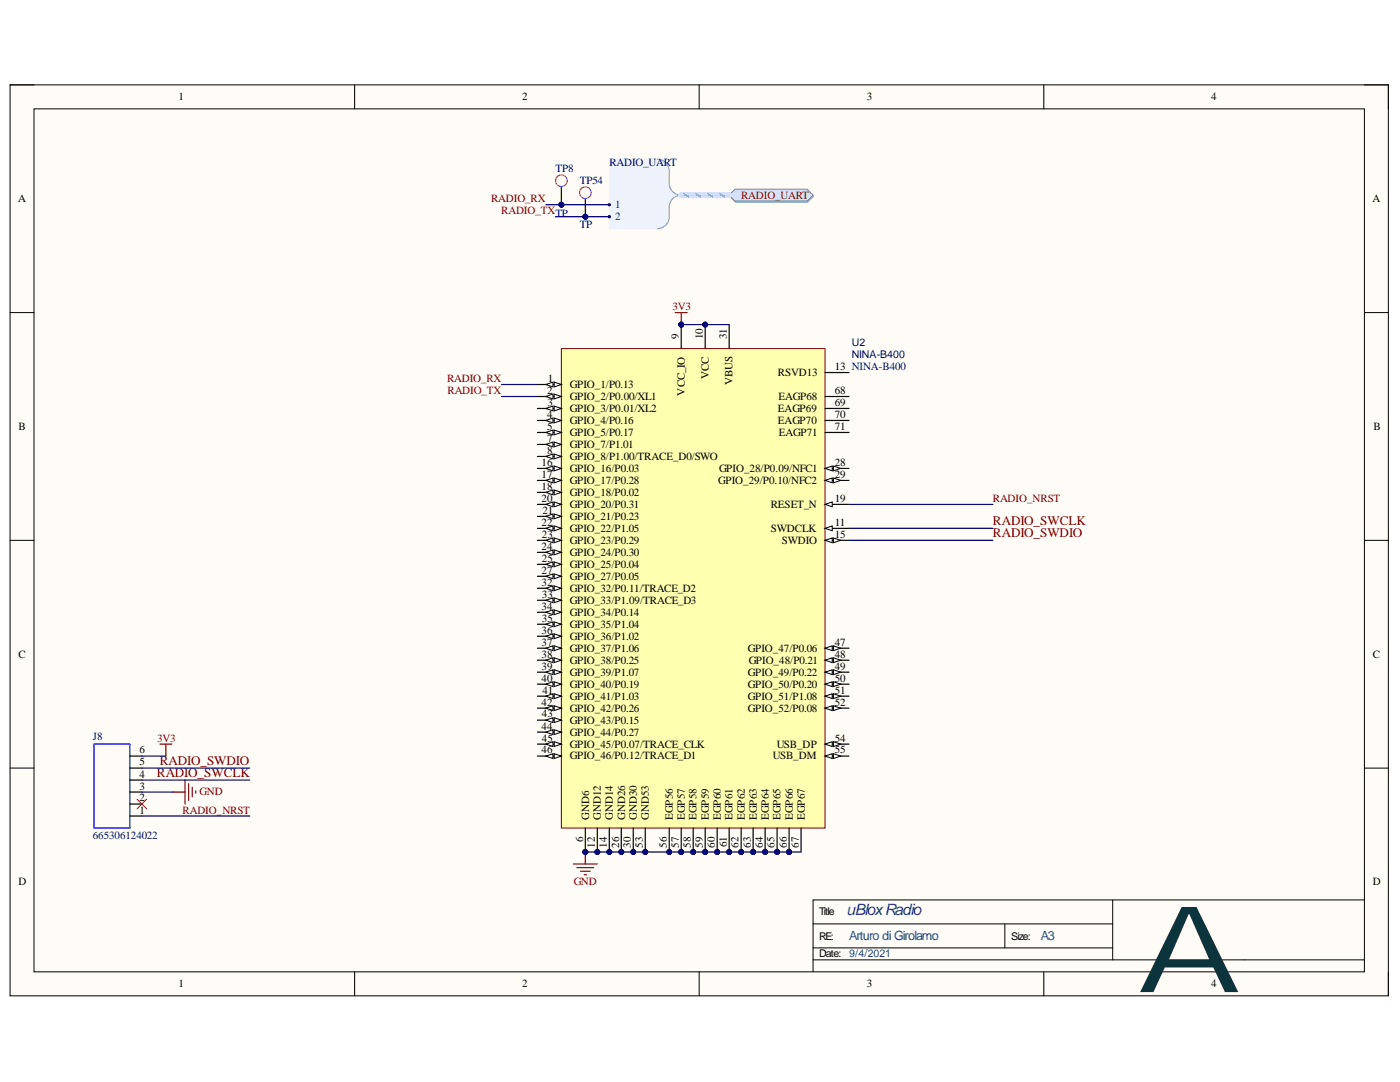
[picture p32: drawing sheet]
<svg xmlns="http://www.w3.org/2000/svg" width="279mm" height="216mm" viewBox="0 0 279 216" stroke-linecap="round" stroke-linejoin="round" font-family="sans-serif">
<defs><g id="words">
<text font-size="23.9" fill="#0c343d" x="226.9" y="198">A</text>
<text font-size="3.1" fill="#0b5394" x="169" y="182.7">uBloxRadio</text>
<g font-size="2.6" fill="#800000">
<text x="198.1" y="107.2">RADIO_SWDIO</text>
<text x="198.1" y="104.9">RADIO_SWCLK</text>
<text x="31.3" y="155.1">RADIO_SWCLK</text>
<text x="31.9" y="152.6">RADIO_SWDIO</text>
</g>
<g font-size="2.5" fill="#0b5394">
<text x="169.5" y="187.6">Arturo di Girolamo</text>
<text x="207.7" y="187.6">A3</text>
</g>
<g font-size="2.2">
<text x="35.6" y="20">1</text>
<text x="104.2" y="20">2</text>
<text x="173" y="20">3</text>
<text x="241.7" y="20">4</text>
<text x="3.6" y="40.3">A</text>
<text x="273.9" y="40.3">A</text>
<text x="135.5" y="67.6" transform="rotate(-90 135.5 67.6)">9</text>
<text x="140.3" y="67.6" transform="rotate(-90 140.3 67.6)">10</text>
<text x="145" y="67.6" transform="rotate(-90 145 67.6)">31</text>
<text x="109.3" y="76.2">1</text>
<text x="113.7" y="77.5">GPIO_1/P0.13</text>
<text x="141.5" y="75.6" transform="rotate(-90 141.5 75.6)">VCC</text>
<text x="146.2" y="76.9" transform="rotate(-90 146.2 76.9)">VBUS</text>
<text x="155.3" y="75">RSVD13</text>
<text x="166.6" y="73.8">13 NINA-B400</text>
<text x="109.2" y="78.6">2</text>
<text x="109.2" y="83.4">4</text>
<text x="109.3" y="81">3</text>
<text x="113.7" y="79.8">GPIO_2/P0.00/XL1</text>
<text x="113.7" y="82.2">GPIO_3/P0.01/XL2</text>
<text x="136.7" y="79" transform="rotate(-90 136.7 79)">VCC_IO</text>
<text x="155.3" y="82.2">EAGP69</text>
<text x="155.4" y="79.8">EAGP68</text>
<text x="166.6" y="78.6">68</text>
<text x="166.6" y="81">69</text>
<text x="166.6" y="83.4">70</text>
<text x="3.7" y="85.8">B</text>
<text x="109.2" y="85.8">5</text>
<text x="109.2" y="88.2">7</text>
<text x="113.7" y="87">GPIO_5/P0.17</text>
<text x="113.7" y="84.6">GPIO_4/P0.16</text>
<text x="113.7" y="89.4">GPIO_7/P1.01</text>
<text x="155.3" y="84.6">EAGP70</text>
<text x="155.4" y="87">EAGP71</text>
<text x="166.6" y="85.8">71</text>
<text x="274.1" y="85.8">B</text>
<text x="108.1" y="95.4">17</text>
<text x="108.1" y="92.9">16</text>
<text x="109.2" y="90.6">8</text>
<text x="113.7" y="91.7">GPIO_8/P1.00/TRACE_D0/SWO</text>
<text x="113.7" y="94.2">GPIO_16/P0.03</text>
<text x="143.5" y="94.2">GPIO_28/P0.09/NFC1</text>
<text x="166.6" y="92.9">28</text>
<text x="166.6" y="95.4">29</text>
<text x="108.1" y="100.1">20</text>
<text x="108.1" y="97.8">18</text>
<text x="113.7" y="101.3">GPIO_20/P0.31</text>
<text x="113.7" y="96.6">GPIO_17/P0.28</text>
<text x="113.7" y="98.9">GPIO_18/P0.02</text>
<text x="143.3" y="96.6">GPIO_29/P0.10/NFC2</text>
<text x="153.8" y="101.3">RESET_N</text>
<text x="166.6" y="100.1">19</text>
<text x="108.1" y="104.9">22</text>
<text x="108.2" y="107.3">23</text>
<text x="108.2" y="102.6">21</text>
<text x="113.7" y="106.1">GPIO_22/P1.05</text>
<text x="113.7" y="103.8">GPIO_21/P0.23</text>
<text x="153.8" y="106.1">SWDCLK</text>
<text x="166.6" y="107.3">15</text>
<text x="166.6" y="104.9">11</text>
<text x="108.1" y="109.7">24</text>
<text x="108.2" y="112.1">25</text>
<text x="113.7" y="113.3">GPIO_25/P0.04</text>
<text x="113.7" y="110.9">GPIO_24/P0.30</text>
<text x="113.7" y="108.5">GPIO_23/P0.29</text>
<text x="156" y="108.5">SWDIO</text>
<text x="108.1" y="114.5">27</text>
<text x="108.1" y="116.9">32</text>
<text x="108.2" y="119.3">33</text>
<text x="113.7" y="115.7">GPIO_27/P0.05</text>
<text x="113.7" y="118">GPIO_32/P0.11/TRACE_D2</text>
<text x="108.1" y="121.7">34</text>
<text x="108.2" y="124.1">35</text>
<text x="113.7" y="120.5">GPIO_33/P1.09/TRACE_D3</text>
<text x="113.7" y="122.9">GPIO_34/P0.14</text>
<text x="113.7" y="125.2">GPIO_35/P1.04</text>
<text x="3.7" y="131.2">C</text>
<text x="108.1" y="126.4">36</text>
<text x="108.1" y="128.9">37</text>
<text x="108.1" y="131.2">38</text>
<text x="113.7" y="127.7">GPIO_36/P1.02</text>
<text x="113.7" y="130.1">GPIO_37/P1.06</text>
<text x="149.3" y="130.1">GPIO_47/P0.06</text>
<text x="166.6" y="131.2">48</text>
<text x="166.6" y="128.9">47</text>
<text x="274" y="131.2">C</text>
<text x="108.1" y="133.6">39</text>
<text x="108.1" y="136.1">40</text>
<text x="113.7" y="132.4">GPIO_38/P0.25</text>
<text x="113.7" y="134.8">GPIO_39/P1.07</text>
<text x="113.7" y="137.2">GPIO_40/P0.19</text>
<text x="149.3" y="134.8">GPIO_49/P0.22</text>
<text x="149.3" y="137.2">GPIO_50/P0.20</text>
<text x="149.4" y="132.4">GPIO_48/P0.21</text>
<text x="166.6" y="133.6">49</text>
<text x="166.6" y="136.1">50</text>
<text x="108.1" y="140.8">42</text>
<text x="108.2" y="143.2">43</text>
<text x="108.2" y="138.4">41</text>
<text x="113.7" y="139.6">GPIO_41/P1.03</text>
<text x="113.7" y="142">GPIO_42/P0.26</text>
<text x="149.3" y="139.6">GPIO_51/P1.08</text>
<text x="149.3" y="142">GPIO_52/P0.08</text>
<text x="166.6" y="138.4">51</text>
<text x="166.6" y="140.8">52</text>
<text x="108.1" y="145.6">44</text>
<text x="108.2" y="148">45</text>
<text x="113.7" y="144.4">GPIO_43/P0.15</text>
<text x="113.7" y="146.8">GPIO_44/P0.27</text>
<text x="113.7" y="149.2">GPIO_45/P0.07/TRACE_CLK</text>
<text x="155" y="149.2">USB_DP</text>
<text x="166.6" y="148">54</text>
<text x="27.8" y="155.2">4</text>
<text x="27.8" y="152.7">5</text>
<text x="27.8" y="150.3">6</text>
<text x="108.1" y="150.3">46</text>
<text x="113.7" y="151.5">GPIO_46/P0.12/TRACE_D1</text>
<text x="154.3" y="151.5">USB_DM</text>
<text x="166.6" y="150.3">55</text>
<text x="27.8" y="159.9">2</text>
<text x="27.8" y="157.5">3</text>
<text x="27.8" y="162.4">1</text>
<text x="117.5" y="163.5" transform="rotate(-90 117.5 163.5)">GND6</text>
<text x="119.9" y="163.5" transform="rotate(-90 119.9 163.5)">GND12</text>
<text x="122.3" y="163.5" transform="rotate(-90 122.3 163.5)">GND14</text>
<text x="124.7" y="163.5" transform="rotate(-90 124.7 163.5)">GND26</text>
<text x="127.1" y="163.5" transform="rotate(-90 127.1 163.5)">GND30</text>
<text x="129.5" y="163.5" transform="rotate(-90 129.5 163.5)">GND53</text>
<text x="134.3" y="163.5" transform="rotate(-90 134.3 163.5)">EGP56</text>
<text x="136.7" y="163.5" transform="rotate(-90 136.7 163.5)">EGP57</text>
<text x="139" y="163.5" transform="rotate(-90 139 163.5)">EGP58</text>
<text x="141.5" y="163.5" transform="rotate(-90 141.5 163.5)">EGP59</text>
<text x="143.8" y="163.5" transform="rotate(-90 143.8 163.5)">EGP60</text>
<text x="146.2" y="163.5" transform="rotate(-90 146.2 163.5)">EGP61</text>
<text x="148.7" y="163.5" transform="rotate(-90 148.7 163.5)">EGP62</text>
<text x="151" y="163.5" transform="rotate(-90 151 163.5)">EGP63</text>
<text x="153.4" y="163.5" transform="rotate(-90 153.4 163.5)">EGP64</text>
<text x="155.8" y="163.5" transform="rotate(-90 155.8 163.5)">EGP65</text>
<text x="158.2" y="163.5" transform="rotate(-90 158.2 163.5)">EGP66</text>
<text x="160.6" y="163.5" transform="rotate(-90 160.6 163.5)">EGP67</text>
<text x="116.4" y="168.1" transform="rotate(-90 116.4 168.1)">6</text>
<text x="118.7" y="169.2" transform="rotate(-90 118.7 169.2)">12</text>
<text x="121.1" y="169.2" transform="rotate(-90 121.1 169.2)">14</text>
<text x="123.6" y="169.2" transform="rotate(-90 123.6 169.2)">26</text>
<text x="125.9" y="169.2" transform="rotate(-90 125.9 169.2)">30</text>
<text x="128.3" y="169.1" transform="rotate(-90 128.3 169.1)">53</text>
<text x="133.1" y="169.2" transform="rotate(-90 133.1 169.2)">56</text>
<text x="135.5" y="169.2" transform="rotate(-90 135.5 169.2)">57</text>
<text x="137.8" y="169.2" transform="rotate(-90 137.8 169.2)">58</text>
<text x="140.3" y="169.2" transform="rotate(-90 140.3 169.2)">59</text>
<text x="142.7" y="169.2" transform="rotate(-90 142.7 169.2)">60</text>
<text x="145" y="169" transform="rotate(-90 145 169)">61</text>
<text x="147.4" y="169.2" transform="rotate(-90 147.4 169.2)">62</text>
<text x="149.9" y="169.1" transform="rotate(-90 149.9 169.1)">63</text>
<text x="152.2" y="169.2" transform="rotate(-90 152.2 169.2)">64</text>
<text x="154.6" y="169.1" transform="rotate(-90 154.6 169.1)">65</text>
<text x="157" y="169.2" transform="rotate(-90 157 169.2)">66</text>
<text x="159.4" y="169.2" transform="rotate(-90 159.4 169.2)">67</text>
<text x="3.7" y="176.6">D</text>
<text x="274" y="176.6">D</text>
<text x="35.6" y="197">1</text>
<text x="104.2" y="197">2</text>
<text x="173" y="197">3</text>
<text x="241.7" y="197">4</text>
</g>
<g font-size="2.2" fill="#000080">
<text x="110.9" y="34.4">TP8</text>
<text x="121.6" y="33.1">RADIO_UART</text>
<text x="115.7" y="36.8">TP54</text>
<text x="115.7" y="45.6">TP</text>
<text x="18.5" y="147.7">J8</text>
<text x="18.5" y="167.3">665306124022</text>
</g>
<g font-size="2.2" fill="#800000">
<text x="98" y="40.3">RADIO_RX</text>
<text x="147.9" y="39.7">RADIO_UART</text>
<text x="100" y="42.7">RADIO_TXTP</text>
<text x="134.2" y="61.9">3V3</text>
<text x="89.2" y="76.2">RADIO_RX</text>
<text x="89.3" y="78.6">RADIO_TX</text>
<text x="198.1" y="100.1">RADIO_NRST</text>
<text x="31.4" y="148">3V3</text>
<text x="39.8" y="158.7">GND</text>
<text x="36.4" y="162.4">RADIO_NRST</text>
<text x="114.5" y="176.6">GND</text>
</g>
<g font-size="2.2" fill="#003a70">
<text x="122.8" y="41.5">1</text>
<text x="122.8" y="44">2</text>
</g>
<g font-size="2.1" fill="#000080">
<text x="170" y="69.1">U2</text>
<text x="170" y="71.5">NINA-B400</text>
</g>
<g font-size="2.1">
<text x="163.5" y="182.7">Title</text>
<text x="163.5" y="191">Date:</text>
<text x="163.5" y="187.5">RE:</text>
<text x="201.8" y="187.5">Size:</text>
</g>
<text font-size="2.1" fill="#0b5394" x="169.5" y="191">9/4/2021</text>
</g></defs>
<path d="M2 16.9h275.1v181.8h-275.1z" fill-rule="evenodd" fill="#fffcf8"/>
<path d="M2 16.9h275.1v181.8h-275.1z" fill="none" stroke="#000" stroke-width=".2"/>
<path d="M6.8 21.7h265.5v172.2h-265.5z" fill-rule="evenodd" fill="#fffcf8"/>
<g fill="none" stroke="#000" stroke-width=".2">
<path d="M2 16.9h4.8M70.8 16.9v4.8M139.5 16.9v4.8M208.3 16.9v4.8M272.3 16.9h4.8v4.8M6.8 21.7h265.5v172.2h-265.5zM2 62.4h4.8M272.3 62.4h4.8M2 107.8h4.8M272.3 107.8h4.8M2 153.3h4.8M272.3 153.3h4.8"/>
<path d="M222.1 179.6v11.9M272.3 179.6h-110v14.3M70.8 193.9v4.8M139.5 193.9v4.8M162.3 184.4h59.8M162.3 191.5h110M162.3 189.1h59.8M200.5 184.4v4.7M208.3 193.9v4.8M277.1 193.9v4.8"/>
</g>
<path d="M31.9 148.5h2.4M33.1 148.5v2.4M34.5 158h2.4M36.9 155.7v4.7M37.6 156.4v3.3M38.4 157.1v1.9M39.1 157.8v.5" fill="none" stroke="#800000" stroke-width=".24"/>
<path d="M27.4 159.5l1.9 1.9M29.3 159.5l-1.9 1.9" fill="none" stroke="#f00" stroke-width=".2"/>
<path d="M121.6 31.8h9.6l1.2 .3 .9 .9 .3 1.2v2.9l.6 1 1.2 .8-1.2 .8-.6 1v2.5l-.3 1.2-.9 .9-1.2 .3h-9.6z" fill-rule="evenodd" fill="#edf2fb"/>
<path d="M121.6 31.8h9.6l1.2 .3 .9 .9 .3 1.2v2.9l.6 1 1.2 .8-1.2 .8-.6 1v2.5l-.3 1.2-.9 .9-1.2 .3h-9.6z" fill="none" stroke="#edf2fb" stroke-width=".2"/>
<path d="M131.2 31.8a2.39 2.39 0 0 1 2.4 2.4v2.3a2.39 2.39 0 0 0 2.4 2.4 2.4 2.4 0 0 0-2.4 2.4 3.8 3.8 0 0 1-.9 3.8l-1 .5h-.5" fill="none" stroke="#8f9ec9" stroke-width=".24"/>
<circle cx="121.6" cy="40.8" r=".24" fill="#003a70"/>
<circle cx="121.6" cy="40.8" r=".24" fill="none" stroke="#003a70" stroke-width=".2"/>
<circle cx="121.6" cy="43.2" r=".24" fill="#003a70"/>
<circle cx="121.6" cy="43.2" r=".24" fill="none" stroke="#003a70" stroke-width=".2"/>
<path d="M145.6 39.2l1.2-1.2h14.4l1.2 1.2-1.2 1.2h-14.4z" fill-rule="evenodd" fill="#bac0ca"/>
<path d="M145.6 39.2l1.2-1.2h14.4l1.2 1.2-1.2 1.2h-14.4z" fill="none" stroke="#a6acb6" stroke-width=".2"/>
<path d="M145.5 38.9l1.2-1.2h14.4l1.2 1.2-1.2 1.2h-14.4z" fill-rule="evenodd" fill="#d5e4ff"/>
<path d="M145.5 38.9l1.2-1.2h14.4l1.2 1.2-1.2 1.2h-14.4z" fill="none" stroke="#71809b" stroke-width=".2"/>
<path d="M18.7 148.5h7.2v16.7h-7.2z" fill="none" stroke="#00f" stroke-width=".24"/>
<path d="M25.9 158h2.4M25.9 155.7h2.4M25.9 153.3h2.4M25.9 150.9h2.4M25.9 162.8h2.4M25.9 160.4h2.4" fill="none" stroke="#000" stroke-width=".24"/>
<circle cx="140.7" cy="64.8" r=".48" fill="#000080"/>
<circle cx="140.7" cy="64.8" r=".48" fill="none" stroke="#000080" stroke-width=".2"/>
<circle cx="136" cy="64.8" r=".48" fill="#000080"/>
<circle cx="136" cy="64.8" r=".48" fill="none" stroke="#000080" stroke-width=".2"/>
<circle cx="126.4" cy="170" r=".48" fill="#000080"/>
<circle cx="126.4" cy="170" r=".48" fill="none" stroke="#000080" stroke-width=".2"/>
<circle cx="128.8" cy="170" r=".48" fill="#000080"/>
<circle cx="128.8" cy="170" r=".48" fill="none" stroke="#000080" stroke-width=".2"/>
<circle cx="116.8" cy="170" r=".48" fill="#000080"/>
<circle cx="116.8" cy="170" r=".48" fill="none" stroke="#000080" stroke-width=".2"/>
<circle cx="119.2" cy="170" r=".48" fill="#000080"/>
<circle cx="119.2" cy="170" r=".48" fill="none" stroke="#000080" stroke-width=".2"/>
<circle cx="121.6" cy="170" r=".48" fill="#000080"/>
<circle cx="121.6" cy="170" r=".48" fill="none" stroke="#000080" stroke-width=".2"/>
<circle cx="124" cy="170" r=".48" fill="#000080"/>
<circle cx="124" cy="170" r=".48" fill="none" stroke="#000080" stroke-width=".2"/>
<circle cx="133.6" cy="170" r=".48" fill="#000080"/>
<circle cx="133.6" cy="170" r=".48" fill="none" stroke="#000080" stroke-width=".2"/>
<circle cx="136" cy="170" r=".48" fill="#000080"/>
<circle cx="136" cy="170" r=".48" fill="none" stroke="#000080" stroke-width=".2"/>
<circle cx="138.3" cy="170" r=".48" fill="#000080"/>
<circle cx="138.3" cy="170" r=".48" fill="none" stroke="#000080" stroke-width=".2"/>
<circle cx="140.7" cy="170" r=".48" fill="#000080"/>
<circle cx="140.7" cy="170" r=".48" fill="none" stroke="#000080" stroke-width=".2"/>
<circle cx="143.1" cy="170" r=".48" fill="#000080"/>
<circle cx="143.1" cy="170" r=".48" fill="none" stroke="#000080" stroke-width=".2"/>
<circle cx="145.5" cy="170" r=".48" fill="#000080"/>
<circle cx="145.5" cy="170" r=".48" fill="none" stroke="#000080" stroke-width=".2"/>
<circle cx="147.9" cy="170" r=".48" fill="#000080"/>
<circle cx="147.9" cy="170" r=".48" fill="none" stroke="#000080" stroke-width=".2"/>
<circle cx="150.3" cy="170" r=".48" fill="#000080"/>
<circle cx="150.3" cy="170" r=".48" fill="none" stroke="#000080" stroke-width=".2"/>
<circle cx="152.7" cy="170" r=".48" fill="#000080"/>
<circle cx="152.7" cy="170" r=".48" fill="none" stroke="#000080" stroke-width=".2"/>
<circle cx="155.1" cy="170" r=".48" fill="#000080"/>
<circle cx="155.1" cy="170" r=".48" fill="none" stroke="#000080" stroke-width=".2"/>
<circle cx="157.5" cy="170" r=".48" fill="#000080"/>
<circle cx="157.5" cy="170" r=".48" fill="none" stroke="#000080" stroke-width=".2"/>
<path d="M112 69.6h52.7v95.6h-52.7z" fill-rule="evenodd" fill="#ffffb0"/>
<path d="M112 69.6h52.7v95.6h-52.7z" fill="none" stroke="#800000" stroke-width=".2"/>
<path d="M140.7 64.8v4.8" fill="none" stroke="#000" stroke-width=".24"/>
<circle cx="140.7" cy="64.8" r=".48" fill="#000080"/>
<circle cx="140.7" cy="64.8" r=".48" fill="none" stroke="#000080" stroke-width=".2"/>
<path d="M136 64.8v4.8" fill="none" stroke="#000" stroke-width=".24"/>
<circle cx="136" cy="64.8" r=".48" fill="#000080"/>
<circle cx="136" cy="64.8" r=".48" fill="none" stroke="#000080" stroke-width=".2"/>
<path d="M107.2 115h4.8" fill="none" stroke="#000" stroke-width=".24"/>
<path d="M110.6 114.5l1.4 .5-1.4 .5z" fill="#f8fcff"/>
<path d="M110.6 114.5l1.4 .5-1.4 .5z" fill="none" stroke="#000" stroke-width=".2"/>
<path d="M108.9 115l1.5-.5v1z" fill="#f8fcff"/>
<path d="M108.9 115l1.5-.5v1z" fill="none" stroke="#000" stroke-width=".2"/>
<path d="M164.7 93.5h4.7" fill="none" stroke="#000" stroke-width=".24"/>
<path d="M164.7 93.5l1.4-.5v.9z" fill="#f8fcff"/>
<path d="M164.7 93.5l1.4-.5v.9z" fill="none" stroke="#000" stroke-width=".2"/>
<path d="M166.3 93l1.5 .5-1.5 .4z" fill="#f8fcff"/>
<path d="M166.3 93l1.5 .5-1.5 .4z" fill="none" stroke="#000" stroke-width=".2"/>
<path d="M164.7 95.9h4.7" fill="none" stroke="#000" stroke-width=".24"/>
<path d="M164.7 95.9l1.4-.5v.9z" fill="#f8fcff"/>
<path d="M164.7 95.9l1.4-.5v.9z" fill="none" stroke="#000" stroke-width=".2"/>
<path d="M166.3 95.4l1.5 .5-1.5 .4z" fill="#f8fcff"/>
<path d="M166.3 95.4l1.5 .5-1.5 .4z" fill="none" stroke="#000" stroke-width=".2"/>
<path d="M107.2 86.3h4.8" fill="none" stroke="#000" stroke-width=".24"/>
<path d="M110.6 85.8l1.4 .5-1.4 .5z" fill="#f8fcff"/>
<path d="M110.6 85.8l1.4 .5-1.4 .5z" fill="none" stroke="#000" stroke-width=".2"/>
<path d="M108.9 86.3l1.5-.5v1z" fill="#f8fcff"/>
<path d="M108.9 86.3l1.5-.5v1z" fill="none" stroke="#000" stroke-width=".2"/>
<path d="M164.7 74.3h4.7M164.7 100.6h4.7" fill="none" stroke="#000" stroke-width=".24"/>
<path d="M164.7 100.6l1.4-.4v.9z" fill="#f8fcff"/>
<path d="M164.7 100.6l1.4-.4v.9z" fill="none" stroke="#000" stroke-width=".2"/>
<path d="M107.2 91.1h4.8" fill="none" stroke="#000" stroke-width=".24"/>
<path d="M110.6 90.6l1.4 .5-1.4 .5z" fill="#f8fcff"/>
<path d="M110.6 90.6l1.4 .5-1.4 .5z" fill="none" stroke="#000" stroke-width=".2"/>
<path d="M108.9 91.1l1.5-.5v1z" fill="#f8fcff"/>
<path d="M108.9 91.1l1.5-.5v1z" fill="none" stroke="#000" stroke-width=".2"/>
<path d="M164.7 107.8h4.7" fill="none" stroke="#000" stroke-width=".24"/>
<path d="M164.7 107.8l1.4-.5v1z" fill="#f8fcff"/>
<path d="M164.7 107.8l1.4-.5v1z" fill="none" stroke="#000" stroke-width=".2"/>
<path d="M166.3 107.3l1.5 .5-1.5 .5z" fill="#f8fcff"/>
<path d="M166.3 107.3l1.5 .5-1.5 .5z" fill="none" stroke="#000" stroke-width=".2"/>
<path d="M107.2 79.1h4.8" fill="none" stroke="#000" stroke-width=".24"/>
<path d="M110.6 78.6l1.4 .5-1.4 .5z" fill="#f8fcff"/>
<path d="M110.6 78.6l1.4 .5-1.4 .5z" fill="none" stroke="#000" stroke-width=".2"/>
<path d="M108.9 79.1l1.5-.5v1z" fill="#f8fcff"/>
<path d="M108.9 79.1l1.5-.5v1z" fill="none" stroke="#000" stroke-width=".2"/>
<path d="M107.2 100.6h4.8" fill="none" stroke="#000" stroke-width=".24"/>
<path d="M110.6 100.2l1.4 .4-1.4 .5z" fill="#f8fcff"/>
<path d="M110.6 100.2l1.4 .4-1.4 .5z" fill="none" stroke="#000" stroke-width=".2"/>
<path d="M108.9 100.6l1.5-.4v.9z" fill="#f8fcff"/>
<path d="M108.9 100.6l1.5-.4v.9z" fill="none" stroke="#000" stroke-width=".2"/>
<path d="M107.2 95.9h4.8" fill="none" stroke="#000" stroke-width=".24"/>
<path d="M110.6 95.4l1.4 .5-1.4 .4z" fill="#f8fcff"/>
<path d="M110.6 95.4l1.4 .5-1.4 .4z" fill="none" stroke="#000" stroke-width=".2"/>
<path d="M108.9 95.9l1.5-.5v.9z" fill="#f8fcff"/>
<path d="M108.9 95.9l1.5-.5v.9z" fill="none" stroke="#000" stroke-width=".2"/>
<path d="M164.7 105.4h4.7" fill="none" stroke="#000" stroke-width=".24"/>
<path d="M164.7 105.4l1.4-.5v1z" fill="#f8fcff"/>
<path d="M164.7 105.4l1.4-.5v1z" fill="none" stroke="#000" stroke-width=".2"/>
<path d="M107.2 76.7h4.8" fill="none" stroke="#000" stroke-width=".24"/>
<path d="M110.6 76.2l1.4 .5-1.4 .5z" fill="#f8fcff"/>
<path d="M110.6 76.2l1.4 .5-1.4 .5z" fill="none" stroke="#000" stroke-width=".2"/>
<path d="M108.9 76.7l1.5-.5v1z" fill="#f8fcff"/>
<path d="M108.9 76.7l1.5-.5v1z" fill="none" stroke="#000" stroke-width=".2"/>
<path d="M107.2 93.5h4.8" fill="none" stroke="#000" stroke-width=".24"/>
<path d="M110.6 93l1.4 .5-1.4 .4z" fill="#f8fcff"/>
<path d="M110.6 93l1.4 .5-1.4 .4z" fill="none" stroke="#000" stroke-width=".2"/>
<path d="M108.9 93.5l1.5-.5v.9z" fill="#f8fcff"/>
<path d="M108.9 93.5l1.5-.5v.9z" fill="none" stroke="#000" stroke-width=".2"/>
<path d="M107.2 83.9h4.8" fill="none" stroke="#000" stroke-width=".24"/>
<path d="M110.6 83.4l1.4 .5-1.4 .5z" fill="#f8fcff"/>
<path d="M110.6 83.4l1.4 .5-1.4 .5z" fill="none" stroke="#000" stroke-width=".2"/>
<path d="M108.9 83.9l1.5-.5v1z" fill="#f8fcff"/>
<path d="M108.9 83.9l1.5-.5v1z" fill="none" stroke="#000" stroke-width=".2"/>
<path d="M107.2 81.5h4.8" fill="none" stroke="#000" stroke-width=".24"/>
<path d="M110.6 81l1.4 .5-1.4 .5z" fill="#f8fcff"/>
<path d="M110.6 81l1.4 .5-1.4 .5z" fill="none" stroke="#000" stroke-width=".2"/>
<path d="M108.9 81.5l1.5-.5v1z" fill="#f8fcff"/>
<path d="M108.9 81.5l1.5-.5v1z" fill="none" stroke="#000" stroke-width=".2"/>
<path d="M126.4 165.2v4.8" fill="none" stroke="#000" stroke-width=".24"/>
<circle cx="126.4" cy="170" r=".48" fill="#000080"/>
<circle cx="126.4" cy="170" r=".48" fill="none" stroke="#000080" stroke-width=".2"/>
<path d="M107.2 112.6h4.8" fill="none" stroke="#000" stroke-width=".24"/>
<path d="M110.6 112.1l1.4 .5-1.4 .5z" fill="#f8fcff"/>
<path d="M110.6 112.1l1.4 .5-1.4 .5z" fill="none" stroke="#000" stroke-width=".2"/>
<path d="M108.9 112.6l1.5-.5v1z" fill="#f8fcff"/>
<path d="M108.9 112.6l1.5-.5v1z" fill="none" stroke="#000" stroke-width=".2"/>
<path d="M107.2 110.2h4.8" fill="none" stroke="#000" stroke-width=".24"/>
<path d="M110.6 109.7l1.4 .5-1.4 .5z" fill="#f8fcff"/>
<path d="M110.6 109.7l1.4 .5-1.4 .5z" fill="none" stroke="#000" stroke-width=".2"/>
<path d="M108.9 110.2l1.5-.5v1z" fill="#f8fcff"/>
<path d="M108.9 110.2l1.5-.5v1z" fill="none" stroke="#000" stroke-width=".2"/>
<path d="M107.2 88.7h4.8" fill="none" stroke="#000" stroke-width=".24"/>
<path d="M110.6 88.2l1.4 .5-1.4 .5z" fill="#f8fcff"/>
<path d="M110.6 88.2l1.4 .5-1.4 .5z" fill="none" stroke="#000" stroke-width=".2"/>
<path d="M108.9 88.7l1.5-.5v1z" fill="#f8fcff"/>
<path d="M108.9 88.7l1.5-.5v1z" fill="none" stroke="#000" stroke-width=".2"/>
<path d="M107.2 107.8h4.8" fill="none" stroke="#000" stroke-width=".24"/>
<path d="M110.6 107.3l1.4 .5-1.4 .5z" fill="#f8fcff"/>
<path d="M110.6 107.3l1.4 .5-1.4 .5z" fill="none" stroke="#000" stroke-width=".2"/>
<path d="M108.9 107.8l1.5-.5v1z" fill="#f8fcff"/>
<path d="M108.9 107.8l1.5-.5v1z" fill="none" stroke="#000" stroke-width=".2"/>
<path d="M107.2 105.4h4.8" fill="none" stroke="#000" stroke-width=".24"/>
<path d="M110.6 104.9l1.4 .5-1.4 .5z" fill="#f8fcff"/>
<path d="M110.6 104.9l1.4 .5-1.4 .5z" fill="none" stroke="#000" stroke-width=".2"/>
<path d="M108.9 105.4l1.5-.5v1z" fill="#f8fcff"/>
<path d="M108.9 105.4l1.5-.5v1z" fill="none" stroke="#000" stroke-width=".2"/>
<path d="M107.2 98.2h4.8" fill="none" stroke="#000" stroke-width=".24"/>
<path d="M110.6 97.8l1.4 .4-1.4 .5z" fill="#f8fcff"/>
<path d="M110.6 97.8l1.4 .4-1.4 .5z" fill="none" stroke="#000" stroke-width=".2"/>
<path d="M108.9 98.2l1.5-.4v.9z" fill="#f8fcff"/>
<path d="M108.9 98.2l1.5-.4v.9z" fill="none" stroke="#000" stroke-width=".2"/>
<path d="M107.2 103h4.8" fill="none" stroke="#000" stroke-width=".24"/>
<path d="M110.6 102.6l1.4 .4-1.4 .5z" fill="#f8fcff"/>
<path d="M110.6 102.6l1.4 .4-1.4 .5z" fill="none" stroke="#000" stroke-width=".2"/>
<path d="M108.9 103l1.5-.4v.9z" fill="#f8fcff"/>
<path d="M108.9 103l1.5-.4v.9z" fill="none" stroke="#000" stroke-width=".2"/>
<path d="M145.5 64.8v4.8M107.2 117.4h4.8" fill="none" stroke="#000" stroke-width=".24"/>
<path d="M110.6 116.9l1.4 .5-1.4 .5z" fill="#f8fcff"/>
<path d="M110.6 116.9l1.4 .5-1.4 .5z" fill="none" stroke="#000" stroke-width=".2"/>
<path d="M108.9 117.4l1.5-.5v1z" fill="#f8fcff"/>
<path d="M108.9 117.4l1.5-.5v1z" fill="none" stroke="#000" stroke-width=".2"/>
<path d="M107.2 119.8h4.8" fill="none" stroke="#000" stroke-width=".24"/>
<path d="M110.6 119.3l1.4 .5-1.4 .5z" fill="#f8fcff"/>
<path d="M110.6 119.3l1.4 .5-1.4 .5z" fill="none" stroke="#000" stroke-width=".2"/>
<path d="M108.9 119.8l1.5-.5v1z" fill="#f8fcff"/>
<path d="M108.9 119.8l1.5-.5v1z" fill="none" stroke="#000" stroke-width=".2"/>
<path d="M107.2 122.2h4.8" fill="none" stroke="#000" stroke-width=".24"/>
<path d="M110.6 121.7l1.4 .5-1.4 .4z" fill="#f8fcff"/>
<path d="M110.6 121.7l1.4 .5-1.4 .4z" fill="none" stroke="#000" stroke-width=".2"/>
<path d="M108.9 122.2l1.5-.5v.9z" fill="#f8fcff"/>
<path d="M108.9 122.2l1.5-.5v.9z" fill="none" stroke="#000" stroke-width=".2"/>
<path d="M107.2 124.6h4.8" fill="none" stroke="#000" stroke-width=".24"/>
<path d="M110.6 124.1l1.4 .5-1.4 .4z" fill="#f8fcff"/>
<path d="M110.6 124.1l1.4 .5-1.4 .4z" fill="none" stroke="#000" stroke-width=".2"/>
<path d="M108.9 124.6l1.5-.5v.9z" fill="#f8fcff"/>
<path d="M108.9 124.6l1.5-.5v.9z" fill="none" stroke="#000" stroke-width=".2"/>
<path d="M107.2 127h4.8" fill="none" stroke="#000" stroke-width=".24"/>
<path d="M110.6 126.5l1.4 .5-1.4 .4z" fill="#f8fcff"/>
<path d="M110.6 126.5l1.4 .5-1.4 .4z" fill="none" stroke="#000" stroke-width=".2"/>
<path d="M108.9 127l1.5-.5v.9z" fill="#f8fcff"/>
<path d="M108.9 127l1.5-.5v.9z" fill="none" stroke="#000" stroke-width=".2"/>
<path d="M107.2 129.3h4.8" fill="none" stroke="#000" stroke-width=".24"/>
<path d="M110.6 128.9l1.4 .4-1.4 .5z" fill="#f8fcff"/>
<path d="M110.6 128.9l1.4 .4-1.4 .5z" fill="none" stroke="#000" stroke-width=".2"/>
<path d="M108.9 129.3l1.5-.4v.9z" fill="#f8fcff"/>
<path d="M108.9 129.3l1.5-.4v.9z" fill="none" stroke="#000" stroke-width=".2"/>
<path d="M107.2 131.7h4.8" fill="none" stroke="#000" stroke-width=".24"/>
<path d="M110.6 131.3l1.4 .4-1.4 .5z" fill="#f8fcff"/>
<path d="M110.6 131.3l1.4 .4-1.4 .5z" fill="none" stroke="#000" stroke-width=".2"/>
<path d="M108.9 131.7l1.5-.4v.9z" fill="#f8fcff"/>
<path d="M108.9 131.7l1.5-.4v.9z" fill="none" stroke="#000" stroke-width=".2"/>
<path d="M107.2 134.1h4.8" fill="none" stroke="#000" stroke-width=".24"/>
<path d="M110.6 133.6l1.4 .5-1.4 .5z" fill="#f8fcff"/>
<path d="M110.6 133.6l1.4 .5-1.4 .5z" fill="none" stroke="#000" stroke-width=".2"/>
<path d="M108.9 134.1l1.5-.5v1z" fill="#f8fcff"/>
<path d="M108.9 134.1l1.5-.5v1z" fill="none" stroke="#000" stroke-width=".2"/>
<path d="M107.2 136.5h4.8" fill="none" stroke="#000" stroke-width=".24"/>
<path d="M110.6 136l1.4 .5-1.4 .5z" fill="#f8fcff"/>
<path d="M110.6 136l1.4 .5-1.4 .5z" fill="none" stroke="#000" stroke-width=".2"/>
<path d="M108.9 136.5l1.5-.5v1z" fill="#f8fcff"/>
<path d="M108.9 136.5l1.5-.5v1z" fill="none" stroke="#000" stroke-width=".2"/>
<path d="M107.2 138.9h4.8" fill="none" stroke="#000" stroke-width=".24"/>
<path d="M110.6 138.4l1.4 .5-1.4 .5z" fill="#f8fcff"/>
<path d="M110.6 138.4l1.4 .5-1.4 .5z" fill="none" stroke="#000" stroke-width=".2"/>
<path d="M108.9 138.9l1.5-.5v1z" fill="#f8fcff"/>
<path d="M108.9 138.9l1.5-.5v1z" fill="none" stroke="#000" stroke-width=".2"/>
<path d="M107.2 141.3h4.8" fill="none" stroke="#000" stroke-width=".24"/>
<path d="M110.6 140.8l1.4 .5-1.4 .5z" fill="#f8fcff"/>
<path d="M110.6 140.8l1.4 .5-1.4 .5z" fill="none" stroke="#000" stroke-width=".2"/>
<path d="M108.9 141.3l1.5-.5v1z" fill="#f8fcff"/>
<path d="M108.9 141.3l1.5-.5v1z" fill="none" stroke="#000" stroke-width=".2"/>
<path d="M107.2 143.7h4.8" fill="none" stroke="#000" stroke-width=".24"/>
<path d="M110.6 143.2l1.4 .5-1.4 .5z" fill="#f8fcff"/>
<path d="M110.6 143.2l1.4 .5-1.4 .5z" fill="none" stroke="#000" stroke-width=".2"/>
<path d="M108.9 143.7l1.5-.5v1z" fill="#f8fcff"/>
<path d="M108.9 143.7l1.5-.5v1z" fill="none" stroke="#000" stroke-width=".2"/>
<path d="M107.2 146.1h4.8" fill="none" stroke="#000" stroke-width=".24"/>
<path d="M110.6 145.6l1.4 .5-1.4 .5z" fill="#f8fcff"/>
<path d="M110.6 145.6l1.4 .5-1.4 .5z" fill="none" stroke="#000" stroke-width=".2"/>
<path d="M108.9 146.1l1.5-.5v1z" fill="#f8fcff"/>
<path d="M108.9 146.1l1.5-.5v1z" fill="none" stroke="#000" stroke-width=".2"/>
<path d="M107.2 148.5h4.8" fill="none" stroke="#000" stroke-width=".24"/>
<path d="M110.6 148l1.4 .5-1.4 .5z" fill="#f8fcff"/>
<path d="M110.6 148l1.4 .5-1.4 .5z" fill="none" stroke="#000" stroke-width=".2"/>
<path d="M108.9 148.5l1.5-.5v1z" fill="#f8fcff"/>
<path d="M108.9 148.5l1.5-.5v1z" fill="none" stroke="#000" stroke-width=".2"/>
<path d="M107.2 150.9h4.8" fill="none" stroke="#000" stroke-width=".24"/>
<path d="M110.6 150.4l1.4 .5-1.4 .4z" fill="#f8fcff"/>
<path d="M110.6 150.4l1.4 .5-1.4 .4z" fill="none" stroke="#000" stroke-width=".2"/>
<path d="M108.9 150.9l1.5-.5v.9z" fill="#f8fcff"/>
<path d="M108.9 150.9l1.5-.5v.9z" fill="none" stroke="#000" stroke-width=".2"/>
<path d="M164.7 131.7h4.7" fill="none" stroke="#000" stroke-width=".24"/>
<path d="M164.7 131.7l1.4-.4v.9z" fill="#f8fcff"/>
<path d="M164.7 131.7l1.4-.4v.9z" fill="none" stroke="#000" stroke-width=".2"/>
<path d="M166.3 131.3l1.5 .4-1.5 .5z" fill="#f8fcff"/>
<path d="M166.3 131.3l1.5 .4-1.5 .5z" fill="none" stroke="#000" stroke-width=".2"/>
<path d="M164.7 134.1h4.7" fill="none" stroke="#000" stroke-width=".24"/>
<path d="M164.7 134.1l1.4-.5v1z" fill="#f8fcff"/>
<path d="M164.7 134.1l1.4-.5v1z" fill="none" stroke="#000" stroke-width=".2"/>
<path d="M166.3 133.6l1.5 .5-1.5 .5z" fill="#f8fcff"/>
<path d="M166.3 133.6l1.5 .5-1.5 .5z" fill="none" stroke="#000" stroke-width=".2"/>
<path d="M164.7 136.5h4.7" fill="none" stroke="#000" stroke-width=".24"/>
<path d="M164.7 136.5l1.4-.5v1z" fill="#f8fcff"/>
<path d="M164.7 136.5l1.4-.5v1z" fill="none" stroke="#000" stroke-width=".2"/>
<path d="M166.3 136l1.5 .5-1.5 .5z" fill="#f8fcff"/>
<path d="M166.3 136l1.5 .5-1.5 .5z" fill="none" stroke="#000" stroke-width=".2"/>
<path d="M164.7 138.9h4.7" fill="none" stroke="#000" stroke-width=".24"/>
<path d="M164.7 138.9l1.4-.5v1z" fill="#f8fcff"/>
<path d="M164.7 138.9l1.4-.5v1z" fill="none" stroke="#000" stroke-width=".2"/>
<path d="M166.3 138.4l1.5 .5-1.5 .5z" fill="#f8fcff"/>
<path d="M166.3 138.4l1.5 .5-1.5 .5z" fill="none" stroke="#000" stroke-width=".2"/>
<path d="M164.7 141.3h4.7" fill="none" stroke="#000" stroke-width=".24"/>
<path d="M164.7 141.3l1.4-.5v1z" fill="#f8fcff"/>
<path d="M164.7 141.3l1.4-.5v1z" fill="none" stroke="#000" stroke-width=".2"/>
<path d="M166.3 140.8l1.5 .5-1.5 .5z" fill="#f8fcff"/>
<path d="M166.3 140.8l1.5 .5-1.5 .5z" fill="none" stroke="#000" stroke-width=".2"/>
<path d="M164.7 148.5h4.7" fill="none" stroke="#000" stroke-width=".24"/>
<path d="M164.7 148.5l1.4-.5v1z" fill="#f8fcff"/>
<path d="M164.7 148.5l1.4-.5v1z" fill="none" stroke="#000" stroke-width=".2"/>
<path d="M166.3 148l1.5 .5-1.5 .5z" fill="#f8fcff"/>
<path d="M166.3 148l1.5 .5-1.5 .5z" fill="none" stroke="#000" stroke-width=".2"/>
<path d="M164.7 150.9h4.7" fill="none" stroke="#000" stroke-width=".24"/>
<path d="M164.7 150.9l1.4-.5v.9z" fill="#f8fcff"/>
<path d="M164.7 150.9l1.4-.5v.9z" fill="none" stroke="#000" stroke-width=".2"/>
<path d="M166.3 150.4l1.5 .5-1.5 .4z" fill="#f8fcff"/>
<path d="M166.3 150.4l1.5 .5-1.5 .4z" fill="none" stroke="#000" stroke-width=".2"/>
<path d="M164.7 129.3h4.7" fill="none" stroke="#000" stroke-width=".24"/>
<path d="M164.7 129.3l1.4-.4v.9z" fill="#f8fcff"/>
<path d="M164.7 129.3l1.4-.4v.9z" fill="none" stroke="#000" stroke-width=".2"/>
<path d="M166.3 128.9l1.5 .4-1.5 .5z" fill="#f8fcff"/>
<path d="M166.3 128.9l1.5 .4-1.5 .5z" fill="none" stroke="#000" stroke-width=".2"/>
<path d="M128.8 165.2v4.8" fill="none" stroke="#000" stroke-width=".24"/>
<circle cx="128.8" cy="170" r=".48" fill="#000080"/>
<circle cx="128.8" cy="170" r=".48" fill="none" stroke="#000080" stroke-width=".2"/>
<path d="M116.8 165.2v4.8" fill="none" stroke="#000" stroke-width=".24"/>
<circle cx="116.8" cy="170" r=".48" fill="#000080"/>
<circle cx="116.8" cy="170" r=".48" fill="none" stroke="#000080" stroke-width=".2"/>
<path d="M119.2 165.2v4.8" fill="none" stroke="#000" stroke-width=".24"/>
<circle cx="119.2" cy="170" r=".48" fill="#000080"/>
<circle cx="119.2" cy="170" r=".48" fill="none" stroke="#000080" stroke-width=".2"/>
<path d="M121.6 165.2v4.8" fill="none" stroke="#000" stroke-width=".24"/>
<circle cx="121.6" cy="170" r=".48" fill="#000080"/>
<circle cx="121.6" cy="170" r=".48" fill="none" stroke="#000080" stroke-width=".2"/>
<path d="M124 165.2v4.8" fill="none" stroke="#000" stroke-width=".24"/>
<circle cx="124" cy="170" r=".48" fill="#000080"/>
<circle cx="124" cy="170" r=".48" fill="none" stroke="#000080" stroke-width=".2"/>
<path d="M164.7 79.1h4.7M164.7 81.5h4.7M164.7 83.9h4.7M164.7 86.3h4.7M133.6 165.2v4.8" fill="none" stroke="#000" stroke-width=".24"/>
<circle cx="133.6" cy="170" r=".48" fill="#000080"/>
<circle cx="133.6" cy="170" r=".48" fill="none" stroke="#000080" stroke-width=".2"/>
<path d="M136 165.2v4.8" fill="none" stroke="#000" stroke-width=".24"/>
<circle cx="136" cy="170" r=".48" fill="#000080"/>
<circle cx="136" cy="170" r=".48" fill="none" stroke="#000080" stroke-width=".2"/>
<path d="M138.3 165.2v4.8" fill="none" stroke="#000" stroke-width=".24"/>
<circle cx="138.3" cy="170" r=".48" fill="#000080"/>
<circle cx="138.3" cy="170" r=".48" fill="none" stroke="#000080" stroke-width=".2"/>
<path d="M140.7 165.2v4.8" fill="none" stroke="#000" stroke-width=".24"/>
<circle cx="140.7" cy="170" r=".48" fill="#000080"/>
<circle cx="140.7" cy="170" r=".48" fill="none" stroke="#000080" stroke-width=".2"/>
<path d="M143.1 165.2v4.8" fill="none" stroke="#000" stroke-width=".24"/>
<circle cx="143.1" cy="170" r=".48" fill="#000080"/>
<circle cx="143.1" cy="170" r=".48" fill="none" stroke="#000080" stroke-width=".2"/>
<path d="M145.5 165.2v4.8" fill="none" stroke="#000" stroke-width=".24"/>
<circle cx="145.5" cy="170" r=".48" fill="#000080"/>
<circle cx="145.5" cy="170" r=".48" fill="none" stroke="#000080" stroke-width=".2"/>
<path d="M147.9 165.2v4.8" fill="none" stroke="#000" stroke-width=".24"/>
<circle cx="147.9" cy="170" r=".48" fill="#000080"/>
<circle cx="147.9" cy="170" r=".48" fill="none" stroke="#000080" stroke-width=".2"/>
<path d="M150.3 165.2v4.8" fill="none" stroke="#000" stroke-width=".24"/>
<circle cx="150.3" cy="170" r=".48" fill="#000080"/>
<circle cx="150.3" cy="170" r=".48" fill="none" stroke="#000080" stroke-width=".2"/>
<path d="M152.7 165.2v4.8" fill="none" stroke="#000" stroke-width=".24"/>
<circle cx="152.7" cy="170" r=".48" fill="#000080"/>
<circle cx="152.7" cy="170" r=".48" fill="none" stroke="#000080" stroke-width=".2"/>
<path d="M155.1 165.2v4.8" fill="none" stroke="#000" stroke-width=".24"/>
<circle cx="155.1" cy="170" r=".48" fill="#000080"/>
<circle cx="155.1" cy="170" r=".48" fill="none" stroke="#000080" stroke-width=".2"/>
<path d="M157.5 165.2v4.8" fill="none" stroke="#000" stroke-width=".24"/>
<circle cx="157.5" cy="170" r=".48" fill="#000080"/>
<circle cx="157.5" cy="170" r=".48" fill="none" stroke="#000080" stroke-width=".2"/>
<path d="M159.9 165.2v4.8" fill="none" stroke="#000" stroke-width=".24"/>
<path d="M108.9 40.8h12.7M100.1 76.7h7.1M100.1 79.1h7.1M28.3 158h6.2M28.3 155.7h21.5M28.3 153.3h21.5M28.3 150.9h4.8M28.3 162.8h21.5" fill="none" stroke="#000080" stroke-width=".24"/>
<path d="M136 38.9h9.5" fill="none" stroke="#cbdaff" stroke-width="1.2"/>
<path d="M136.4 38.5l1 .9M138.8 38.5l1 .9M141.2 38.5l1 .9M143.6 38.5l1 .9" fill="none" stroke="#adbce7" stroke-width=".36"/>
<path d="M136 38.9h9.5" fill="none" stroke="#adbce7" stroke-width=".24"/>
<circle cx="112" cy="40.9" r=".48" fill="#000080"/>
<circle cx="112" cy="40.9" r=".48" fill="none" stroke="#000080" stroke-width=".2"/>
<path d="M110.8 43.2h10.8" fill="none" stroke="#000080" stroke-width=".24"/>
<circle cx="116.8" cy="43.2" r=".48" fill="#000080"/>
<circle cx="116.8" cy="43.2" r=".48" fill="none" stroke="#000080" stroke-width=".2"/>
<path d="M136 64.8h9.5" fill="none" stroke="#000080" stroke-width=".24"/>
<circle cx="136" cy="64.8" r=".48" fill="#000080"/>
<circle cx="136" cy="64.8" r=".48" fill="none" stroke="#000080" stroke-width=".2"/>
<circle cx="140.7" cy="64.8" r=".48" fill="#000080"/>
<circle cx="140.7" cy="64.8" r=".48" fill="none" stroke="#000080" stroke-width=".2"/>
<path d="M169.4 107.8h28.7M169.4 105.4h28.7M169.4 100.6h28.7" fill="none" stroke="#000080" stroke-width=".24"/>
<path d="M134.8 62.4h2.3M136 62.4v2.4" fill="none" stroke="#800000" stroke-width=".24"/>
<circle cx="136" cy="64.8" r=".48" fill="#000080"/>
<circle cx="136" cy="64.8" r=".48" fill="none" stroke="#000080" stroke-width=".2"/>
<path d="M116.8 170h43.1" fill="none" stroke="#000080" stroke-width=".24"/>
<circle cx="157.5" cy="170" r=".48" fill="#000080"/>
<circle cx="157.5" cy="170" r=".48" fill="none" stroke="#000080" stroke-width=".2"/>
<circle cx="155.1" cy="170" r=".48" fill="#000080"/>
<circle cx="155.1" cy="170" r=".48" fill="none" stroke="#000080" stroke-width=".2"/>
<circle cx="152.7" cy="170" r=".48" fill="#000080"/>
<circle cx="152.7" cy="170" r=".48" fill="none" stroke="#000080" stroke-width=".2"/>
<circle cx="150.3" cy="170" r=".48" fill="#000080"/>
<circle cx="150.3" cy="170" r=".48" fill="none" stroke="#000080" stroke-width=".2"/>
<circle cx="147.9" cy="170" r=".48" fill="#000080"/>
<circle cx="147.9" cy="170" r=".48" fill="none" stroke="#000080" stroke-width=".2"/>
<circle cx="145.5" cy="170" r=".48" fill="#000080"/>
<circle cx="145.5" cy="170" r=".48" fill="none" stroke="#000080" stroke-width=".2"/>
<circle cx="143.1" cy="170" r=".48" fill="#000080"/>
<circle cx="143.1" cy="170" r=".48" fill="none" stroke="#000080" stroke-width=".2"/>
<circle cx="140.7" cy="170" r=".48" fill="#000080"/>
<circle cx="140.7" cy="170" r=".48" fill="none" stroke="#000080" stroke-width=".2"/>
<circle cx="138.3" cy="170" r=".48" fill="#000080"/>
<circle cx="138.3" cy="170" r=".48" fill="none" stroke="#000080" stroke-width=".2"/>
<circle cx="136" cy="170" r=".48" fill="#000080"/>
<circle cx="136" cy="170" r=".48" fill="none" stroke="#000080" stroke-width=".2"/>
<circle cx="133.6" cy="170" r=".48" fill="#000080"/>
<circle cx="133.6" cy="170" r=".48" fill="none" stroke="#000080" stroke-width=".2"/>
<circle cx="128.8" cy="170" r=".48" fill="#000080"/>
<circle cx="128.8" cy="170" r=".48" fill="none" stroke="#000080" stroke-width=".2"/>
<circle cx="126.4" cy="170" r=".48" fill="#000080"/>
<circle cx="126.4" cy="170" r=".48" fill="none" stroke="#000080" stroke-width=".2"/>
<circle cx="124" cy="170" r=".48" fill="#000080"/>
<circle cx="124" cy="170" r=".48" fill="none" stroke="#000080" stroke-width=".2"/>
<circle cx="121.6" cy="170" r=".48" fill="#000080"/>
<circle cx="121.6" cy="170" r=".48" fill="none" stroke="#000080" stroke-width=".2"/>
<circle cx="119.2" cy="170" r=".48" fill="#000080"/>
<circle cx="119.2" cy="170" r=".48" fill="none" stroke="#000080" stroke-width=".2"/>
<circle cx="116.8" cy="170" r=".48" fill="#000080"/>
<circle cx="116.8" cy="170" r=".48" fill="none" stroke="#000080" stroke-width=".2"/>
<path d="M114.4 172.4h4.8M115.1 173.1h3.4M115.9 173.8h1.9M116.6 174.6h.5M116.8 170v2.4" fill="none" stroke="#800000" stroke-width=".24"/>
<circle cx="116.8" cy="170" r=".48" fill="#000080"/>
<circle cx="116.8" cy="170" r=".48" fill="none" stroke="#000080" stroke-width=".2"/>
<circle cx="112" cy="40.9" r=".48" fill="#000080"/>
<circle cx="112" cy="40.9" r=".48" fill="none" stroke="#000080" stroke-width=".2"/>
<path d="M112 37.3v3.5" fill="none" stroke="#000" stroke-width=".24"/>
<circle cx="112" cy="40.9" r=".48" fill="#000080"/>
<circle cx="112" cy="40.9" r=".48" fill="none" stroke="#000080" stroke-width=".2"/>
<circle cx="112" cy="36.1" r="1.16" fill="none" stroke="#f0f" stroke-width=".24"/>
<circle cx="116.8" cy="43.2" r=".48" fill="#000080"/>
<circle cx="116.8" cy="43.2" r=".48" fill="none" stroke="#000080" stroke-width=".2"/>
<path d="M116.8 39.7v3.5" fill="none" stroke="#000" stroke-width=".24"/>
<circle cx="116.8" cy="43.2" r=".48" fill="#000080"/>
<circle cx="116.8" cy="43.2" r=".48" fill="none" stroke="#000080" stroke-width=".2"/>
<circle cx="116.8" cy="38.5" r="1.16" fill="none" stroke="#f0f" stroke-width=".24"/>
<use href="#words"/>
</svg>
